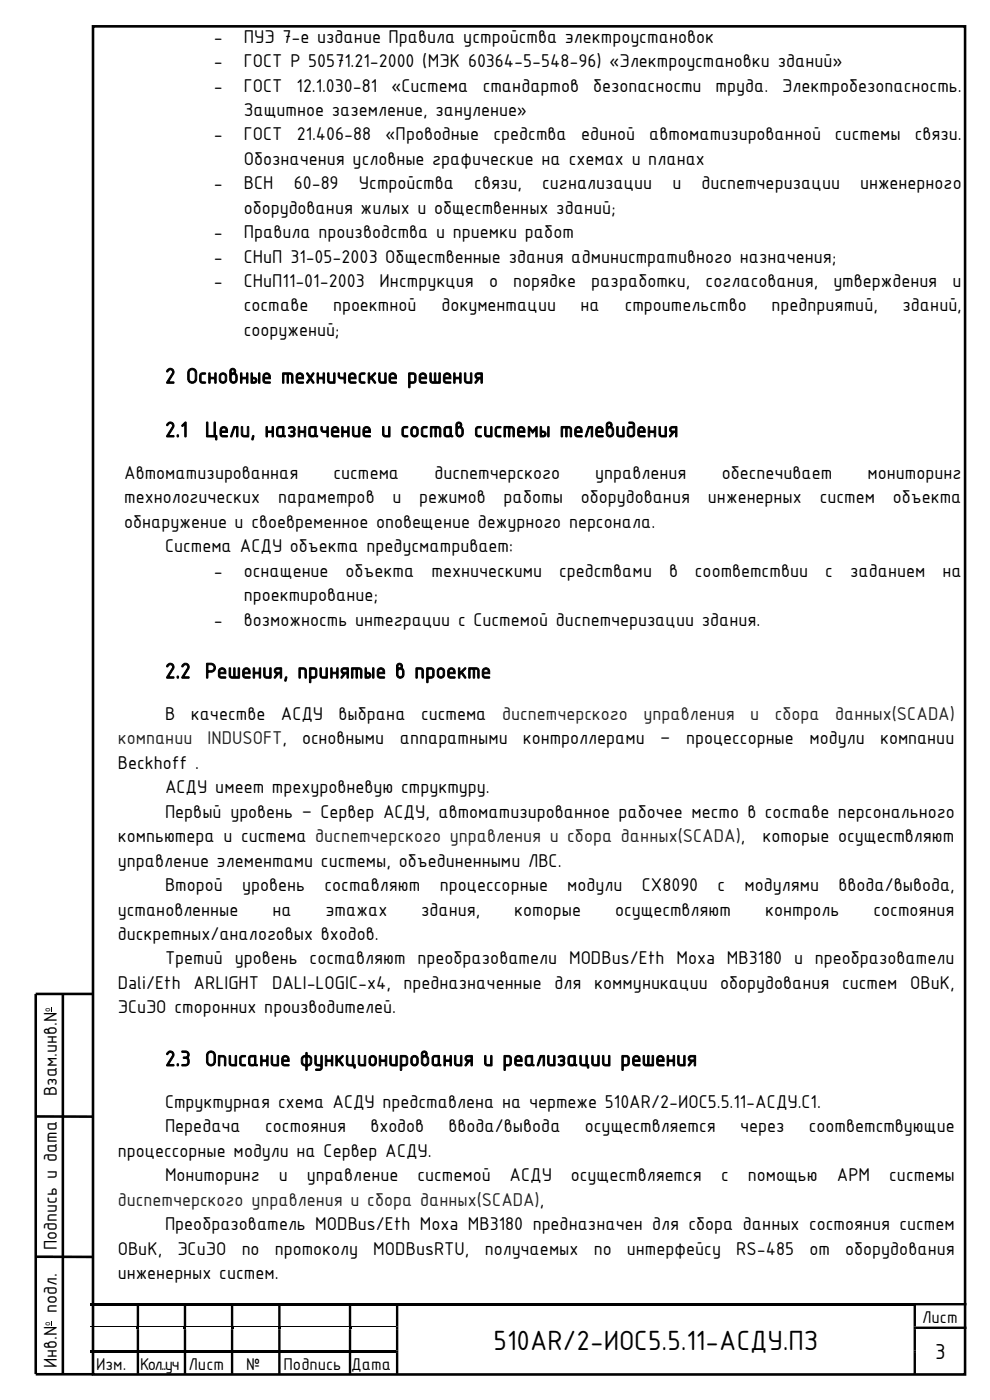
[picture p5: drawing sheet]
<svg xmlns="http://www.w3.org/2000/svg" width="210mm" height="297mm" viewBox="0 0 210 297" stroke-linecap="round" stroke-linejoin="round" font-family="sans-serif">
<defs><g id="words">
<text font-size="6.4" x="104.7" y="286.4">510AR/2-ИОС5.5.11-АСДУ.ПЗ</text>
<g font-size="5">
<text x="35" y="81.3">2 Основные технические решения</text>
<text x="35" y="92.7">2.1</text>
<text x="43.5" y="92.7">Цели, назначение и состав системы телевидения</text>
<text x="35" y="143.9">2.2 Решения, принятые в проекте</text>
<text x="35" y="226.1">2.3 Описание функционирования и реализации решения</text>
<text x="198.4" y="288.4">3</text>
</g>
<g font-size="4.2">
<text x="45.4" y="9.1">-</text>
<text x="51.7" y="9.1">ПУЭ 7-е издание Правила устройства электроустановок</text>
<text x="45.4" y="14.3">-</text>
<text x="51.7" y="14.3">ГОСТ Р 50571.21-2000 (МЭК 60364-5-548-96) «Электроустановки зданий»</text>
<text x="45.4" y="19.4">-</text>
<text x="51.7" y="19.4">ГОСТ</text>
<text x="62.9" y="19.4">12.1.030-81</text>
<text x="83" y="19.4">«Система</text>
<text x="102.4" y="19.4">стандартов</text>
<text x="125.8" y="19.4">безопасности</text>
<text x="151.8" y="19.4">труда.</text>
<text x="166" y="19.4">Электробезопасность.</text>
<text x="45.4" y="29.8">-</text>
<text x="51.7" y="24.6">Защитное заземление, зануление»</text>
<text x="51.7" y="29.8">ГОСТ</text>
<text x="63" y="29.8">21.406-88</text>
<text x="81.7" y="29.8">«Проводные</text>
<text x="104.7" y="29.8">средства</text>
<text x="123.3" y="29.8">единой</text>
<text x="137.7" y="29.8">автоматизированной системы</text>
<text x="194.1" y="29.8">связи.</text>
<text x="51.7" y="35">Обозначения условные графические на схемах и планах</text>
<text x="45.4" y="40.2">-</text>
<text x="51.7" y="40.2">ВСН</text>
<text x="62.3" y="40.2">60-89</text>
<text x="76.1" y="40.2">Устройства</text>
<text x="100.6" y="40.2">связи,</text>
<text x="115" y="40.2">сигнализации</text>
<text x="142.6" y="40.2">и</text>
<text x="148.8" y="40.2">диспетчеризации</text>
<text x="182.4" y="40.2">инженерного</text>
<text x="51.7" y="45.4">оборудования жилых и общественных зданий;</text>
<text x="45.4" y="50.5">-</text>
<text x="51.7" y="50.5">Правила производства и приемки работ</text>
<text x="45.4" y="55.7">-</text>
<text x="51.7" y="55.7">СНиП 31-05-2003 Общественные здания административного назначения;</text>
<text x="45.4" y="60.9">-</text>
<text x="51.7" y="60.9">СНиП11-01-2003</text>
<text x="80.5" y="60.9">Инструкция</text>
<text x="103.8" y="60.9">о</text>
<text x="108.9" y="60.9">порядке</text>
<text x="125.4" y="60.9">разработки,</text>
<text x="149.7" y="60.9">согласования,</text>
<text x="176.8" y="60.9">утверждения</text>
<text x="202" y="60.9">и</text>
<text x="51.7" y="66.1">составе</text>
<text x="51.7" y="71.3">сооружений;</text>
<text x="70.7" y="66.1">проектной</text>
<text x="93.6" y="66.1">документации</text>
<text x="123.2" y="66.1">на</text>
<text x="132.6" y="66.1">строительство</text>
<text x="163.7" y="66.1">предприятий,</text>
<text x="191.5" y="66.1">зданий,</text>
<text x="26.3" y="101.6">Автоматизированная</text>
<text x="70.7" y="101.6">система</text>
<text x="92.2" y="101.6">диспетчерского</text>
<text x="126.3" y="101.6">управления</text>
<text x="153.1" y="101.6">обеспечивает</text>
<text x="184" y="101.6">мониторинг</text>
<text x="26.3" y="106.8">технологических</text>
<text x="59" y="106.8">параметров</text>
<text x="83.2" y="106.8">и</text>
<text x="88.9" y="106.8">режимов</text>
<text x="106.8" y="106.8">работы</text>
<text x="123.2" y="106.8">оборудования</text>
<text x="150.2" y="106.8">инженерных</text>
<text x="173.9" y="106.8">систем</text>
<text x="189.4" y="106.8">объекта</text>
<text x="26.3" y="112">обнаружение и своевременное оповещение дежурного персонала.</text>
<text x="35" y="117.2">Система АСДУ объекта предусматривает:</text>
<text x="45.4" y="122.3">-</text>
<text x="51.7" y="122.3">оснащение</text>
<text x="73.3" y="122.3">объекта</text>
<text x="91.5" y="122.3">техническими</text>
<text x="118.6" y="122.3">средствами</text>
<text x="141.9" y="122.3">в</text>
<text x="147.4" y="122.3">соответствии</text>
<text x="175" y="122.3">с</text>
<text x="180.3" y="122.3">заданием</text>
<text x="199.9" y="122.3">на</text>
<text x="51.7" y="127.6">проектирование;</text>
<text x="45.4" y="132.7">-</text>
<text x="51.7" y="132.7">возможность интеграции с Системой диспетчеризации здания.</text>
<text x="35" y="152.8">В</text>
<text x="40.5" y="152.8">качестве</text>
<text x="59.6" y="152.8">АСДУ</text>
<text x="71.8" y="152.8">выбрана</text>
<text x="89.3" y="152.8">система</text>
<text x="64.1" y="157.9">основными</text>
<text x="84.8" y="157.9">аппаратными</text>
<text x="110.9" y="157.9">контроллерами</text>
<text x="140.1" y="157.9">–</text>
<text x="145.6" y="157.9">процессорные</text>
<text x="171.7" y="157.9">модули</text>
<text x="186.7" y="157.9">компании</text>
<text x="25" y="163.2">Beckhoff .</text>
<text x="35" y="168.3">АСДУ имеет трехуровневую структуру.</text>
<text x="35" y="173.5">Первый уровень – Сервер АСДУ, автоматизированное рабочее место в составе персонального</text>
<text x="25" y="178.7">компьютера и система</text>
<text x="161.8" y="178.7">которые осуществляют</text>
<text x="25" y="183.9">управление элементами системы, объединенными ЛВС.</text>
<text x="35" y="189.1">Второй</text>
<text x="51.4" y="189.1">уровень</text>
<text x="68.8" y="189.1">составляют</text>
<text x="93.3" y="189.1">процессорные</text>
<text x="120.3" y="189.1">модули</text>
<text x="136.2" y="189.1">CX8090</text>
<text x="152.2" y="189.1">с</text>
<text x="158" y="189.1">модулями</text>
<text x="177.9" y="189.1">ввода/вывода,</text>
<text x="25" y="194.3">установленные</text>
<text x="57.8" y="194.3">на</text>
<text x="69.1" y="194.3">этажах</text>
<text x="89.4" y="194.3">здания,</text>
<text x="109.1" y="194.3">которые</text>
<text x="130.5" y="194.3">осуществляют</text>
<text x="162.3" y="194.3">контроль</text>
<text x="185.3" y="194.3">состояния</text>
<text x="25" y="199.4">дискретных/аналоговых входов.</text>
<text x="25" y="209.8">Dali/Eth ARLIGHT DALI-LOGIC-x4, предназначенные для коммуникации оборудования систем ОВиК,</text>
<text x="35" y="204.6">Третий уровень составляют преобразователи MODBus/Eth Moxa MB3180 и преобразователи</text>
<text x="25" y="215">ЭСиЭО сторонних производителей.</text>
<text x="12.1" y="232.5" transform="rotate(-90 12.1 232.5)">Взам.инв.N</text>
<text x="35" y="235">Структурная схема АСДУ представлена на чертеже 510AR/2-ИОС5.5.11-АСДУ.С1.</text>
<text x="25" y="245.4">процессорные модули на Сервер АСДУ.</text>
<text x="35" y="240.2">Передача</text>
<text x="56.3" y="240.2">состояния</text>
<text x="78.6" y="240.2">входов</text>
<text x="95.2" y="240.2">ввода/вывода</text>
<text x="124.1" y="240.2">осуществляется</text>
<text x="157" y="240.2">через</text>
<text x="171.6" y="240.2">соответствующие</text>
<text x="35" y="250.6">Мониторинг</text>
<text x="59.2" y="250.6">и</text>
<text x="65.1" y="250.6">управление</text>
<text x="88.5" y="250.6">системой</text>
<text x="108.1" y="250.6">АСДУ</text>
<text x="121.1" y="250.6">осуществляется</text>
<text x="153" y="250.6">с</text>
<text x="158.6" y="250.6">помощью</text>
<text x="177.5" y="250.6">АРМ</text>
<text x="188.6" y="250.6">системы</text>
<text x="35" y="260.9">Преобразователь MODBus/Eth Moxa MB3180 предназначен для сбора данных состояния систем</text>
<text x="12.1" y="265.2" transform="rotate(-90 12.1 265.2)">Подпись и дата</text>
<text x="25" y="266.1">ОВиК,</text>
<text x="37.6" y="266.1">ЭСиЭО</text>
<text x="51.3" y="266.1">по</text>
<text x="58.3" y="266.1">протоколу</text>
<text x="79.2" y="266.1">MODBusRTU,</text>
<text x="102.8" y="266.1">получаемых</text>
<text x="126" y="266.1">по</text>
<text x="133" y="266.1">интерфейсу</text>
<text x="156.2" y="266.1">RS-485</text>
<text x="171.7" y="266.1">от</text>
<text x="179.3" y="266.1">оборудования</text>
<text x="25" y="271.3">инженерных систем.</text>
<text x="12.1" y="290.2" transform="rotate(-90 12.1 290.2)">Инв.N подл.</text>
</g>
<g font-size="4.2" fill="#222">
<text x="106.5" y="152.8">диспетчерского</text>
<text x="136.5" y="152.8">управления</text>
<text x="159.2" y="152.8">и</text>
<text x="164.4" y="152.8">сбора</text>
<text x="177.1" y="152.8">данных(SCADA)</text>
<text x="25" y="157.9">компании</text>
<text x="44.1" y="157.9">INDUSOFT,</text>
<text x="66.9" y="178.7">диспетчерского управления и сбора данных(SCADA),</text>
<text x="25" y="255.8">диспетчерского управления и сбора данных(SCADA),</text>
</g>
<g font-size="3.9">
<text x="195.6" y="280.7">Лист</text>
<text x="20.4" y="290.7">Изм.</text>
<text x="29.7" y="290.7">Кол..уч</text>
<text x="40" y="290.7">Лист</text>
<text x="52.2" y="290.7">№</text>
<text x="60.2" y="290.7">Подпись</text>
<text x="74.5" y="290.7">Дата</text>
</g>
<g font-size="2.1">
<text x="10.7" y="214.6" transform="rotate(-90 10.7 214.6)">о</text>
<text x="10.7" y="281.2" transform="rotate(-90 10.7 281.2)">о</text>
</g>
</g></defs>
<g fill="#000">
<path d="M10.9 213.7h.1v.9h-.1zM19.2 276.4h9.8v.5h-9.8zM29.5 276.4h9.5v.5h-9.5zM39.5 276.4h9.5v.5h-9.5zM49.5 276.4h9.5v.5h-9.5zM59.5 276.4h14.5v.5h-14.5zM74.5 276.4h9.5v.5h-9.5zM84.5 276.4h109.3v.5h-109.3zM10.9 280.2h.1v1h-.1zM19.2 286.5h9.8v.5h-9.8zM29 281.4h.5v.6h-.5zM29 286.5h.5v.5h-.5z"/>
<path d="M29.5 286.5h9.5v.5h-9.5zM39 281.4h.5v.6h-.5zM39 286.5h.5v.5h-.5zM39.5 286.5h9.5v.5h-9.5zM49 281.4h.5v.6h-.5zM49 286.5h.5v.5h-.5zM49.5 286.5h9.5v.5h-9.5zM59 281.4h.5v.6h-.5zM59 286.5h.5v.5h-.5zM59.5 286.5h14.5v.5h-14.5zM74 281.4h.5v.6h-.5zM74 286.5h.5v.5h-.5z"/>
<path d="M74.5 286.5h9.5v.5h-9.5z"/>
</g>
<g fill="#000">
<path d="M29 276.4h.5v.6h-.5z" fill-rule="evenodd"/>
<path d="M39 276.4h.5v.6h-.5z" fill-rule="evenodd"/>
<path d="M49 276.4h.5v.6h-.5z" fill-rule="evenodd"/>
<path d="M59 276.4h.5v.6h-.5z" fill-rule="evenodd"/>
<path d="M74 276.4h.5v.6h-.5z" fill-rule="evenodd"/>
<path d="M84 276.4h.5v.6h-.5z" fill-rule="evenodd"/>
<path d="M193.8 276.4h.5v.6h-.5z" fill-rule="evenodd"/>
<path d="M194.3 276.4h10.7v.5h-10.7zM29 277h.5v4.4h-.5zM39 277h.5v4.4h-.5zM49 277h.5v4.4h-.5zM59 277h.5v4.4h-.5zM74 277h.5v4.4h-.5zM84 277h.5v4.4h-.5zM193.8 277h.5v4.4h-.5z" fill-rule="evenodd"/>
<path d="M84 281.4h.5v.6h-.5zM193.8 281.4h.5v.6h-.5z" fill-rule="evenodd"/>
<path d="M84 286.5h.5v.5h-.5zM193.8 286.5h.5v.5h-.5zM29 287h.5v4.5h-.5zM39 287h.5v4.5h-.5zM49 287h.5v4.5h-.5zM59 287h.5v4.5h-.5zM74 287h.5v4.5h-.5z" fill-rule="evenodd"/>
<path d="M84 287h.5v4.5h-.5zM193.8 287h.5v4.5h-.5z" fill-rule="evenodd"/>
<path d="M194.3 281.4h10.7v.5h-10.7zM29 282h.5v4.5h-.5zM39 282h.5v4.5h-.5zM49 282h.5v4.5h-.5zM59 282h.5v4.5h-.5zM74 282h.5v4.5h-.5zM84 282h.5v4.5h-.5zM193.8 282h.5v4.5h-.5z" fill-rule="evenodd"/>
</g>
<path d="M19.2 281.5h9.8M29.5 281.5h9.5M39.5 281.5h9.5M49.5 281.5h9.5M59.5 281.5h14.5M74.5 281.5h9.5" fill="none" stroke="#000" stroke-width=".21"/>
<path d="M19.7 5.6h185v286h-185zM13.3 210.9v80.7M19.7 210.9h-12.1v80.6h12.1M7.6 236.9h12.1M7.6 266.6l12.1 .1" fill="none" stroke="#000" stroke-width=".55"/>
<g fill="#fff">
<path d="M106.5 148.7h96v5.2h-96z"/>
<path d="M25 153.8h34.9v5.2h-34.9z"/>
<path d="M66.9 174.6h90.3v5.2h-90.3z"/>
<path d="M25 251.7h89.5v5.2h-89.5z"/>
</g>
<use href="#words"/>
</svg>
